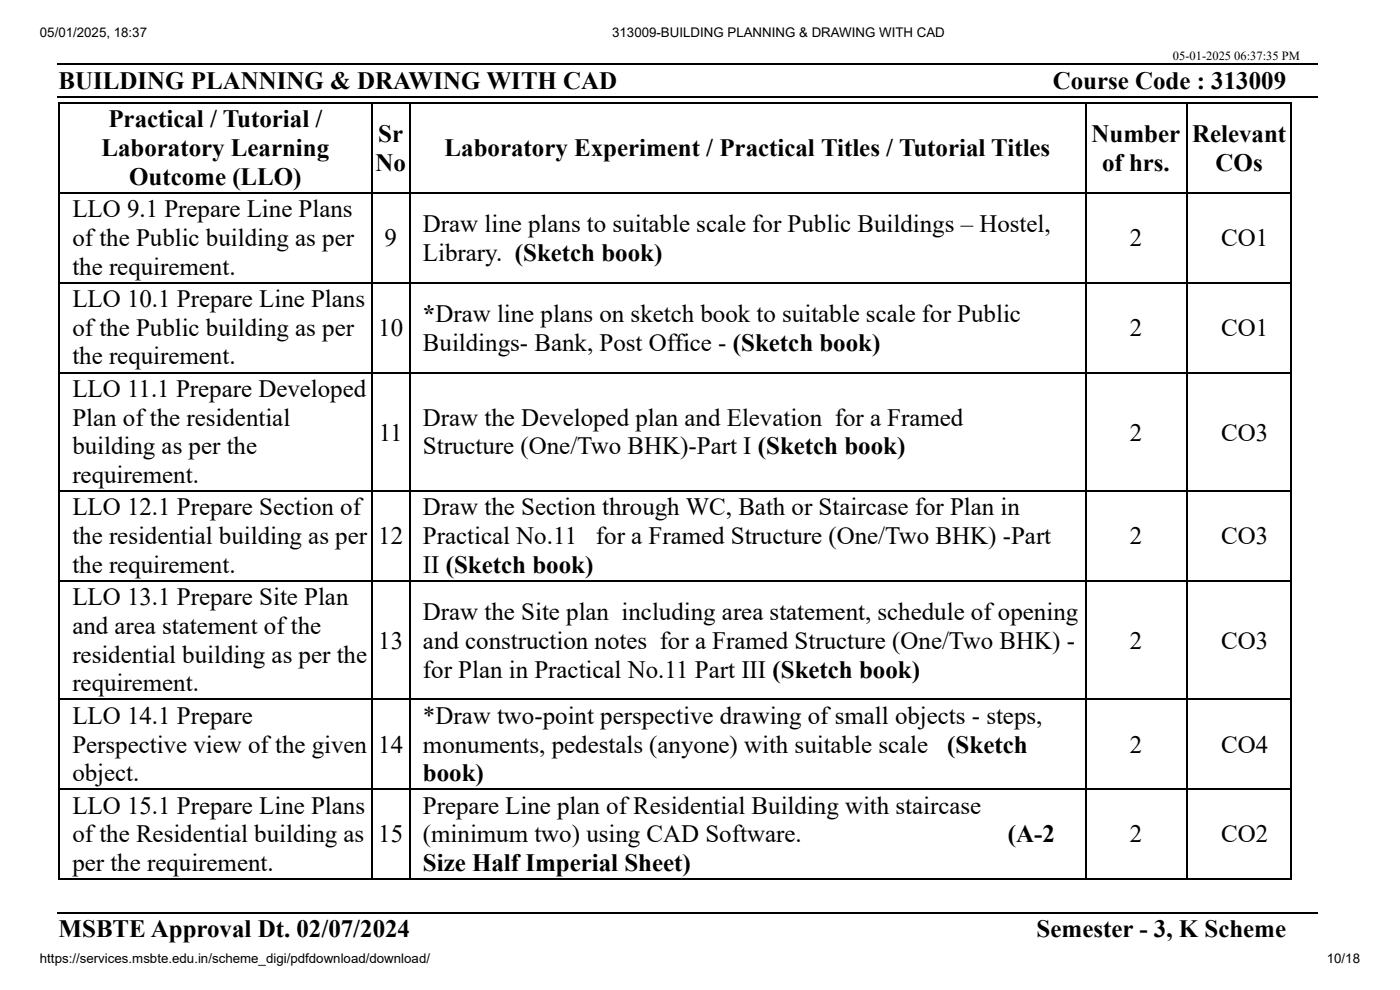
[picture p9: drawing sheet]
<svg xmlns="http://www.w3.org/2000/svg" width="297mm" height="210mm" viewBox="0 0 297 210" stroke-linecap="round" stroke-linejoin="round" font-family="sans-serif">
<defs><g id="words">
<g font-size="5.3">
<text x="12.4" y="18.8">BUILDING PLANNING &amp; DRAWING WITH CAD</text>
<text x="223.3" y="18.8">Course Code : 313009</text>
<text x="23" y="27">Practical / Tutorial /</text>
<text x="21.5" y="33.1">Laboratory Learning</text>
<text x="80.3" y="30.2">Sr</text>
<text x="94.3" y="33.1">Laboratory Experiment / Practical Titles / Tutorial Titles</text>
<text x="231.6" y="30.2">Number</text>
<text x="252.9" y="30.2">Relevant</text>
<text x="27.4" y="39.2">Outcome (LLO)</text>
<text x="79.7" y="36.2">No</text>
<text x="233.8" y="36.2">of hrs.</text>
<text x="257.9" y="36.2">COs</text>
<text x="15.3" y="46">LLO 9.1 Prepare Line Plans</text>
<text x="15.3" y="52.1">of the Public building as per</text>
<text x="81.6" y="52.1">9</text>
<text x="89.7" y="49.2">Draw line plans to suitable scale for Public Buildings – Hostel,</text>
<text x="239.7" y="52.1">2</text>
<text x="259.1" y="52.1">CO1</text>
<text x="15.3" y="58.2">the requirement.</text>
<text x="89.7" y="55.3">Library. (Sketch book)</text>
<text x="15.3" y="65.1">LLO 10.1 Prepare Line Plans</text>
<text x="15.3" y="71.2">of the Public building as per</text>
<text x="80.3" y="71.2">10</text>
<text x="89.7" y="68.3">*Draw line plans on sketch book to suitable scale for Public</text>
<text x="239.7" y="71.2">2</text>
<text x="259.1" y="71.2">CO1</text>
<text x="15.3" y="77.3">the requirement.</text>
<text x="89.7" y="74.3">Buildings- Bank, Post Office - (Sketch book)</text>
<text x="15.3" y="84.1">LLO 11.1 Prepare Developed</text>
<text x="15.3" y="90.2">Plan of the residential</text>
<text x="80.4" y="93.4">11</text>
<text x="89.7" y="90.2">Draw the Developed plan and Elevation for a Framed</text>
<text x="239.7" y="93.4">2</text>
<text x="259.1" y="93.4">CO3</text>
<text x="15.3" y="96.3">building as per the</text>
<text x="89.7" y="96.3">Structure (One/Two BHK)-Part I (Sketch book)</text>
<text x="15.3" y="102.4">requirement.</text>
<text x="15.3" y="109.3">LLO 12.1 Prepare Section of</text>
<text x="89.7" y="109.3">Draw the Section through WC, Bath or Staircase for Plan in</text>
<text x="15.3" y="115.4">the residential building as per</text>
<text x="80.3" y="115.4">12</text>
<text x="89.7" y="115.4">Practical No.11</text>
<text x="126.4" y="115.4">for a Framed Structure (One/Two BHK) -Part</text>
<text x="239.7" y="115.4">2</text>
<text x="259.1" y="115.4">CO3</text>
<text x="15.3" y="121.4">the requirement.</text>
<text x="89.7" y="121.4">II (Sketch book)</text>
<text x="15.3" y="128.3">LLO 13.1 Prepare Site Plan</text>
<text x="89.7" y="131.5">Draw the Site plan including area statement, schedule of opening</text>
<text x="15.3" y="134.4">and area statement of the</text>
<text x="80.3" y="137.6">13</text>
<text x="89.7" y="137.6">and construction notes for a Framed Structure (One/Two BHK) -</text>
<text x="239.7" y="137.6">2</text>
<text x="259.1" y="137.6">CO3</text>
<text x="15.3" y="140.5">residential building as per the</text>
<text x="89.7" y="143.7">for Plan in Practical No.11 Part III (Sketch book)</text>
<text x="15.3" y="146.6">requirement.</text>
<text x="15.3" y="153.5">LLO 14.1 Prepare</text>
<text x="89.7" y="153.5">*Draw two-point perspective drawing of small objects - steps,</text>
<text x="15.3" y="159.5">Perspective view of the given</text>
<text x="80.3" y="159.5">14</text>
<text x="89.7" y="159.5">monuments, pedestals (anyone) with suitable scale</text>
<text x="201" y="159.5">(Sketch</text>
<text x="239.7" y="159.5">2</text>
<text x="259.1" y="159.5">CO4</text>
<text x="15.3" y="165.6">object.</text>
<text x="89.7" y="165.6">book)</text>
<text x="15.3" y="172.5">LLO 15.1 Prepare Line Plans</text>
<text x="89.7" y="172.5">Prepare Line plan of Residential Building with staircase</text>
<text x="15.3" y="178.6">of the Residential building as</text>
<text x="80.3" y="178.6">15</text>
<text x="89.7" y="178.6">(minimum two) using CAD Software.</text>
<text x="213.8" y="178.6">(A-2</text>
<text x="239.7" y="178.6">2</text>
<text x="259.1" y="178.6">CO2</text>
<text x="15.3" y="184.7">per the requirement.</text>
<text x="89.7" y="184.7">Size Half Imperial Sheet)</text>
<text x="12.4" y="198.7">MSBTE Approval Dt. 02/07/2024</text>
<text x="219.9" y="198.7">Semester - 3, K Scheme</text>
</g>
<g font-size="2.8">
<text x="8.5" y="7.9">05/01/2025, 18:37</text>
<text x="129.9" y="7.9">313009-BUILDING PLANNING &amp; DRAWING WITH CAD</text>
<text x="8.5" y="204.3">https://services.msbte.edu.in/scheme_digi/pdfdownload/download/</text>
<text x="281.5" y="204.3">10/18</text>
</g>
<text font-size="2.6" x="248.8" y="12.7">05-01-2025 06:37:35 PM</text>
</g></defs>
<g fill="none" stroke="#000" stroke-width=".26">
<path d="M12.2 13.6h267.5M12.2 20.5h267.5M12.4 21.8h261.7M12.6 21.7v164.8M79 21.7v164.8M86.9 21.7v164.8M230.3 21.7v164.8M251.8 21.7v164.8M274 21.7v164.8M12.4 40.9h261.7M12.4 59.9h261.7M12.4 79h261.7"/>
<path d="M12.4 104.1h261.7M12.4 123.2h261.7M12.4 148.3h261.7M12.4 167.3h261.7M12.2 193.5h267.5M12.4 186.4h261.7"/>
</g>
<use href="#words"/>
</svg>
